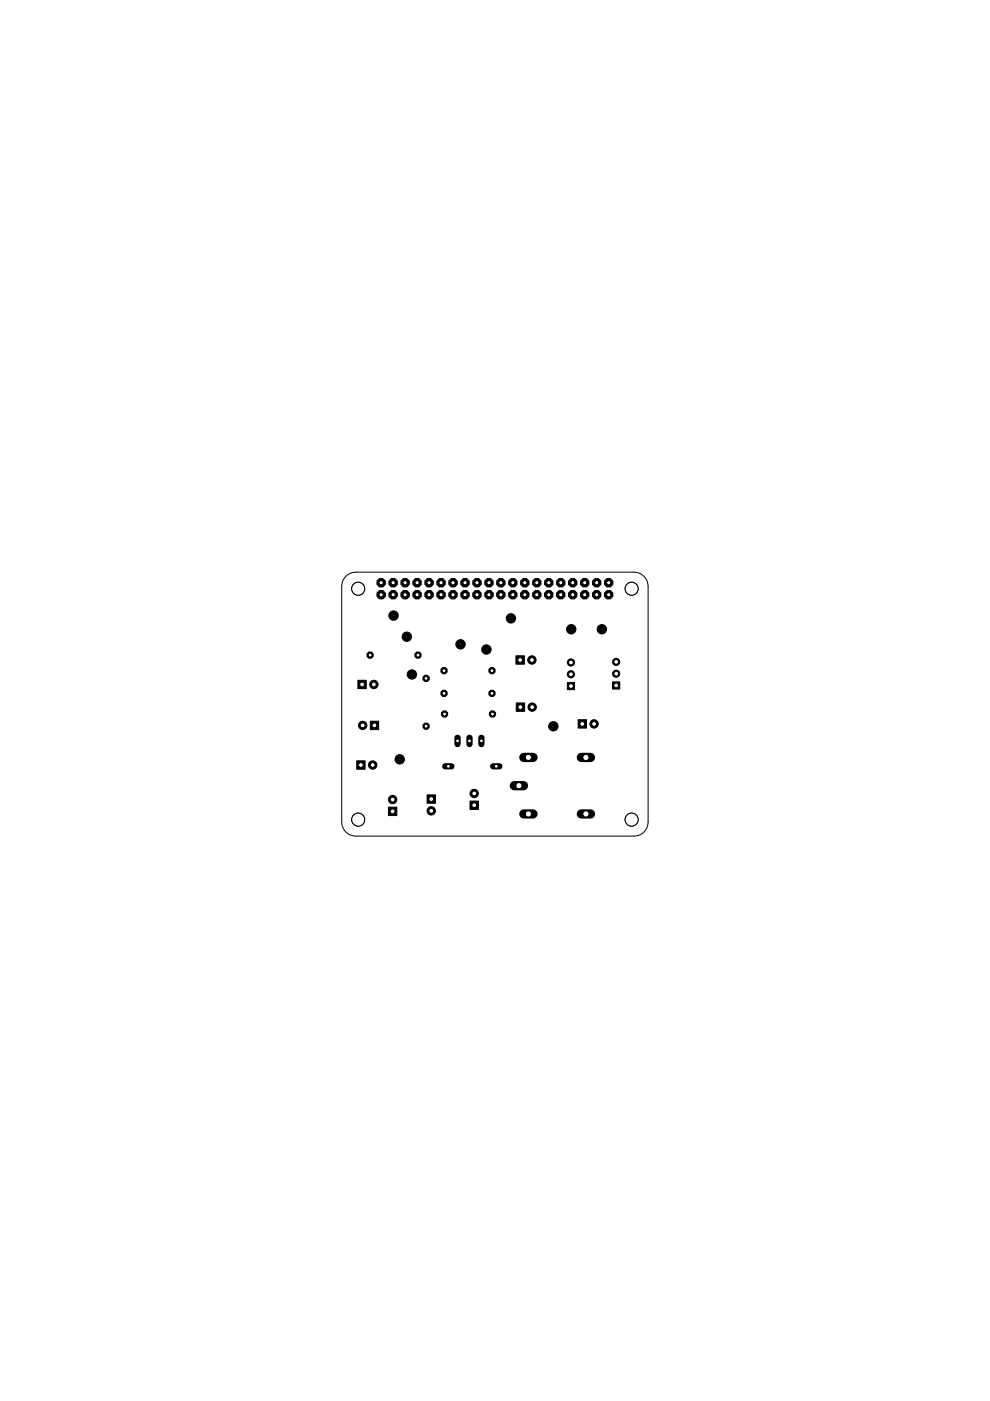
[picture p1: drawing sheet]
<svg xmlns="http://www.w3.org/2000/svg" width="210mm" height="297mm" viewBox="0 0 210 297" stroke-linecap="round" stroke-linejoin="round" font-family="sans-serif">
<path d="M75.9 144.2h1.8v1.8h-1.8z" fill="#000" stroke="#000" stroke-width=".21"/>
<circle cx="76.8" cy="145.1" r=".51" fill="#fff" stroke="#000" stroke-width=".21"/>
<circle cx="79.3" cy="145.1" r=".89" fill="#000" stroke="#000" stroke-width=".21"/>
<circle cx="79.3" cy="145.1" r=".51" fill="#fff" stroke="#000" stroke-width=".21"/>
<circle cx="80.8" cy="126.1" r=".96" fill="#000" stroke="#000" stroke-width=".21"/>
<circle cx="80.8" cy="126.1" r=".44" fill="#fff" stroke="#000" stroke-width=".21"/>
<circle cx="80.8" cy="123.5" r=".96" fill="#000" stroke="#000" stroke-width=".21"/>
<circle cx="80.8" cy="123.5" r=".44" fill="#fff" stroke="#000" stroke-width=".21"/>
<circle cx="83.4" cy="126.1" r=".96" fill="#000" stroke="#000" stroke-width=".21"/>
<circle cx="83.4" cy="126.1" r=".44" fill="#fff" stroke="#000" stroke-width=".21"/>
<circle cx="83.4" cy="123.5" r=".96" fill="#000" stroke="#000" stroke-width=".21"/>
<circle cx="83.4" cy="123.5" r=".44" fill="#fff" stroke="#000" stroke-width=".21"/>
<circle cx="85.9" cy="126.1" r=".96" fill="#000" stroke="#000" stroke-width=".21"/>
<circle cx="85.9" cy="126.1" r=".44" fill="#fff" stroke="#000" stroke-width=".21"/>
<circle cx="85.9" cy="123.5" r=".96" fill="#000" stroke="#000" stroke-width=".21"/>
<circle cx="85.9" cy="123.5" r=".44" fill="#fff" stroke="#000" stroke-width=".21"/>
<circle cx="88.4" cy="126.1" r=".96" fill="#000" stroke="#000" stroke-width=".21"/>
<circle cx="88.4" cy="126.1" r=".44" fill="#fff" stroke="#000" stroke-width=".21"/>
<circle cx="88.4" cy="123.5" r=".96" fill="#000" stroke="#000" stroke-width=".21"/>
<circle cx="88.4" cy="123.5" r=".44" fill="#fff" stroke="#000" stroke-width=".21"/>
<circle cx="91" cy="126.1" r=".96" fill="#000" stroke="#000" stroke-width=".21"/>
<circle cx="91" cy="126.1" r=".44" fill="#fff" stroke="#000" stroke-width=".21"/>
<circle cx="91" cy="123.5" r=".96" fill="#000" stroke="#000" stroke-width=".21"/>
<circle cx="91" cy="123.5" r=".44" fill="#fff" stroke="#000" stroke-width=".21"/>
<circle cx="93.5" cy="126.1" r=".96" fill="#000" stroke="#000" stroke-width=".21"/>
<circle cx="93.5" cy="126.1" r=".44" fill="#fff" stroke="#000" stroke-width=".21"/>
<circle cx="93.5" cy="123.5" r=".96" fill="#000" stroke="#000" stroke-width=".21"/>
<circle cx="93.5" cy="123.5" r=".44" fill="#fff" stroke="#000" stroke-width=".21"/>
<circle cx="96.1" cy="126.1" r=".96" fill="#000" stroke="#000" stroke-width=".21"/>
<circle cx="96.1" cy="126.1" r=".44" fill="#fff" stroke="#000" stroke-width=".21"/>
<circle cx="96.1" cy="123.5" r=".96" fill="#000" stroke="#000" stroke-width=".21"/>
<circle cx="96.1" cy="123.5" r=".44" fill="#fff" stroke="#000" stroke-width=".21"/>
<circle cx="98.6" cy="126.1" r=".96" fill="#000" stroke="#000" stroke-width=".21"/>
<circle cx="98.6" cy="126.1" r=".44" fill="#fff" stroke="#000" stroke-width=".21"/>
<circle cx="98.6" cy="123.5" r=".96" fill="#000" stroke="#000" stroke-width=".21"/>
<circle cx="98.6" cy="123.5" r=".44" fill="#fff" stroke="#000" stroke-width=".21"/>
<circle cx="101.1" cy="126.1" r=".96" fill="#000" stroke="#000" stroke-width=".21"/>
<circle cx="101.1" cy="126.1" r=".44" fill="#fff" stroke="#000" stroke-width=".21"/>
<circle cx="101.1" cy="123.5" r=".96" fill="#000" stroke="#000" stroke-width=".21"/>
<circle cx="101.1" cy="123.5" r=".44" fill="#fff" stroke="#000" stroke-width=".21"/>
<circle cx="103.7" cy="126.1" r=".96" fill="#000" stroke="#000" stroke-width=".21"/>
<circle cx="103.7" cy="126.1" r=".44" fill="#fff" stroke="#000" stroke-width=".21"/>
<circle cx="103.7" cy="123.5" r=".96" fill="#000" stroke="#000" stroke-width=".21"/>
<circle cx="103.7" cy="123.5" r=".44" fill="#fff" stroke="#000" stroke-width=".21"/>
<circle cx="106.2" cy="126.1" r=".96" fill="#000" stroke="#000" stroke-width=".21"/>
<circle cx="106.2" cy="126.1" r=".44" fill="#fff" stroke="#000" stroke-width=".21"/>
<circle cx="106.2" cy="123.5" r=".96" fill="#000" stroke="#000" stroke-width=".21"/>
<circle cx="106.2" cy="123.5" r=".44" fill="#fff" stroke="#000" stroke-width=".21"/>
<circle cx="108.7" cy="126.1" r=".96" fill="#000" stroke="#000" stroke-width=".21"/>
<circle cx="108.7" cy="126.1" r=".44" fill="#fff" stroke="#000" stroke-width=".21"/>
<circle cx="108.7" cy="123.5" r=".96" fill="#000" stroke="#000" stroke-width=".21"/>
<circle cx="108.7" cy="123.5" r=".44" fill="#fff" stroke="#000" stroke-width=".21"/>
<circle cx="111.3" cy="126.1" r=".96" fill="#000" stroke="#000" stroke-width=".21"/>
<circle cx="111.3" cy="126.1" r=".44" fill="#fff" stroke="#000" stroke-width=".21"/>
<circle cx="111.3" cy="123.5" r=".96" fill="#000" stroke="#000" stroke-width=".21"/>
<circle cx="111.3" cy="123.5" r=".44" fill="#fff" stroke="#000" stroke-width=".21"/>
<circle cx="113.8" cy="126.1" r=".96" fill="#000" stroke="#000" stroke-width=".21"/>
<circle cx="113.8" cy="126.1" r=".44" fill="#fff" stroke="#000" stroke-width=".21"/>
<circle cx="113.8" cy="123.5" r=".96" fill="#000" stroke="#000" stroke-width=".21"/>
<circle cx="113.8" cy="123.5" r=".44" fill="#fff" stroke="#000" stroke-width=".21"/>
<circle cx="116.4" cy="126.1" r=".96" fill="#000" stroke="#000" stroke-width=".21"/>
<circle cx="116.4" cy="126.1" r=".44" fill="#fff" stroke="#000" stroke-width=".21"/>
<circle cx="116.4" cy="123.5" r=".96" fill="#000" stroke="#000" stroke-width=".21"/>
<circle cx="116.4" cy="123.5" r=".44" fill="#fff" stroke="#000" stroke-width=".21"/>
<circle cx="118.9" cy="126.1" r=".96" fill="#000" stroke="#000" stroke-width=".21"/>
<circle cx="118.9" cy="126.1" r=".44" fill="#fff" stroke="#000" stroke-width=".21"/>
<circle cx="118.9" cy="123.5" r=".96" fill="#000" stroke="#000" stroke-width=".21"/>
<circle cx="118.9" cy="123.5" r=".44" fill="#fff" stroke="#000" stroke-width=".21"/>
<circle cx="121.4" cy="126.1" r=".96" fill="#000" stroke="#000" stroke-width=".21"/>
<circle cx="121.4" cy="126.1" r=".44" fill="#fff" stroke="#000" stroke-width=".21"/>
<circle cx="121.4" cy="123.5" r=".96" fill="#000" stroke="#000" stroke-width=".21"/>
<circle cx="121.4" cy="123.5" r=".44" fill="#fff" stroke="#000" stroke-width=".21"/>
<circle cx="124" cy="126.1" r=".96" fill="#000" stroke="#000" stroke-width=".21"/>
<circle cx="124" cy="126.1" r=".44" fill="#fff" stroke="#000" stroke-width=".21"/>
<circle cx="124" cy="123.5" r=".96" fill="#000" stroke="#000" stroke-width=".21"/>
<circle cx="124" cy="123.5" r=".44" fill="#fff" stroke="#000" stroke-width=".21"/>
<circle cx="126.5" cy="126.1" r=".96" fill="#000" stroke="#000" stroke-width=".21"/>
<circle cx="126.5" cy="126.1" r=".44" fill="#fff" stroke="#000" stroke-width=".21"/>
<circle cx="126.5" cy="123.5" r=".96" fill="#000" stroke="#000" stroke-width=".21"/>
<circle cx="126.5" cy="123.5" r=".44" fill="#fff" stroke="#000" stroke-width=".21"/>
<circle cx="129.1" cy="126.1" r=".96" fill="#000" stroke="#000" stroke-width=".21"/>
<circle cx="129.1" cy="126.1" r=".44" fill="#fff" stroke="#000" stroke-width=".21"/>
<circle cx="129.1" cy="123.5" r=".96" fill="#000" stroke="#000" stroke-width=".21"/>
<circle cx="129.1" cy="123.5" r=".44" fill="#fff" stroke="#000" stroke-width=".21"/>
<path d="M109.4 139h1.8v1.8h-1.8z" fill="#000" stroke="#000" stroke-width=".21"/>
<circle cx="110.3" cy="139.9" r=".51" fill="#fff" stroke="#000" stroke-width=".21"/>
<circle cx="112.8" cy="139.9" r=".89" fill="#000" stroke="#000" stroke-width=".21"/>
<circle cx="112.8" cy="139.9" r=".51" fill="#fff" stroke="#000" stroke-width=".21"/>
<path d="M75.6 161.3h1.8v1.8h-1.8z" fill="#000" stroke="#000" stroke-width=".21"/>
<circle cx="76.5" cy="162.2" r=".51" fill="#fff" stroke="#000" stroke-width=".21"/>
<circle cx="79" cy="162.2" r=".89" fill="#000" stroke="#000" stroke-width=".21"/>
<circle cx="79" cy="162.2" r=".51" fill="#fff" stroke="#000" stroke-width=".21"/>
<path d="M109.5 149h1.7v1.8h-1.7z" fill="#000" stroke="#000" stroke-width=".21"/>
<circle cx="110.3" cy="149.9" r=".51" fill="#fff" stroke="#000" stroke-width=".21"/>
<circle cx="112.8" cy="149.9" r=".89" fill="#000" stroke="#000" stroke-width=".21"/>
<circle cx="112.8" cy="149.9" r=".51" fill="#fff" stroke="#000" stroke-width=".21"/>
<path d="M129.9 144.6h1.5v1.5h-1.5z" fill="#000" stroke="#000" stroke-width=".21"/>
<circle cx="130.6" cy="145.3" r=".51" fill="#fff" stroke="#000" stroke-width=".21"/>
<circle cx="130.6" cy="142.8" r=".76" fill="#000" stroke="#000" stroke-width=".21"/>
<circle cx="130.6" cy="142.8" r=".51" fill="#fff" stroke="#000" stroke-width=".21"/>
<circle cx="130.6" cy="140.3" r=".76" fill="#000" stroke="#000" stroke-width=".21"/>
<circle cx="130.6" cy="140.3" r=".51" fill="#fff" stroke="#000" stroke-width=".21"/>
<path d="M120.3 144.7h1.5v1.5h-1.5z" fill="#000" stroke="#000" stroke-width=".21"/>
<circle cx="121.1" cy="145.5" r=".51" fill="#fff" stroke="#000" stroke-width=".21"/>
<circle cx="121.1" cy="143" r=".76" fill="#000" stroke="#000" stroke-width=".21"/>
<circle cx="121.1" cy="143" r=".51" fill="#fff" stroke="#000" stroke-width=".21"/>
<circle cx="121.1" cy="140.5" r=".76" fill="#000" stroke="#000" stroke-width=".21"/>
<circle cx="121.1" cy="140.5" r=".51" fill="#fff" stroke="#000" stroke-width=".21"/>
<path d="M122.6 152.6h1.8v1.8h-1.8z" fill="#000" stroke="#000" stroke-width=".21"/>
<circle cx="123.5" cy="153.5" r=".51" fill="#fff" stroke="#000" stroke-width=".21"/>
<circle cx="126" cy="153.5" r=".89" fill="#000" stroke="#000" stroke-width=".21"/>
<circle cx="126" cy="153.5" r=".51" fill="#fff" stroke="#000" stroke-width=".21"/>
<path d="M78.5 152.9h1.8v1.8h-1.8z" fill="#000" stroke="#000" stroke-width=".21"/>
<circle cx="79.4" cy="153.8" r=".51" fill="#fff" stroke="#000" stroke-width=".21"/>
<circle cx="76.9" cy="153.8" r=".89" fill="#000" stroke="#000" stroke-width=".21"/>
<circle cx="76.9" cy="153.8" r=".51" fill="#fff" stroke="#000" stroke-width=".21"/>
<path d="M99.7 169.8h1.7v1.8h-1.7z" fill="#000" stroke="#000" stroke-width=".21"/>
<circle cx="100.5" cy="170.7" r=".51" fill="#fff" stroke="#000" stroke-width=".21"/>
<circle cx="100.5" cy="168.2" r=".89" fill="#000" stroke="#000" stroke-width=".21"/>
<circle cx="100.5" cy="168.2" r=".51" fill="#fff" stroke="#000" stroke-width=".21"/>
<path d="M109.1 166.6h1.9" fill="none" stroke="#000" stroke-width="2"/>
<circle cx="110" cy="166.6" r=".66" fill="#fff" stroke="#000" stroke-width=".21"/>
<path d="M111.1 160.6h1.9" fill="none" stroke="#000" stroke-width="2"/>
<circle cx="112" cy="160.6" r=".66" fill="#fff" stroke="#000" stroke-width=".21"/>
<path d="M111.1 172.6h1.9" fill="none" stroke="#000" stroke-width="2"/>
<circle cx="112" cy="172.6" r=".66" fill="#fff" stroke="#000" stroke-width=".21"/>
<path d="M123.3 160.6h1.9" fill="none" stroke="#000" stroke-width="2"/>
<circle cx="124.2" cy="160.6" r=".66" fill="#fff" stroke="#000" stroke-width=".21"/>
<path d="M123.3 172.6h1.9" fill="none" stroke="#000" stroke-width="2"/>
<circle cx="124.2" cy="172.6" r=".66" fill="#fff" stroke="#000" stroke-width=".21"/>
<path d="M99.5 156.4v1.4" fill="none" stroke="#000" stroke-width="1.3"/>
<circle cx="99.5" cy="157.1" r=".4" fill="#fff" stroke="#000" stroke-width=".21"/>
<path d="M102.1 156.4v1.4" fill="none" stroke="#000" stroke-width="1.3"/>
<circle cx="102.1" cy="157.1" r=".4" fill="#fff" stroke="#000" stroke-width=".21"/>
<path d="M97 156.4v1.4" fill="none" stroke="#000" stroke-width="1.3"/>
<circle cx="97" cy="157.1" r=".4" fill="#fff" stroke="#000" stroke-width=".21"/>
<circle cx="94.1" cy="142.2" r=".71" fill="#000" stroke="#000" stroke-width=".21"/>
<circle cx="94.1" cy="142.2" r=".4" fill="#fff" stroke="#000" stroke-width=".21"/>
<circle cx="104.3" cy="142.2" r=".71" fill="#000" stroke="#000" stroke-width=".21"/>
<circle cx="104.3" cy="142.2" r=".4" fill="#fff" stroke="#000" stroke-width=".21"/>
<circle cx="88.6" cy="138.9" r=".71" fill="#000" stroke="#000" stroke-width=".21"/>
<circle cx="88.6" cy="138.9" r=".4" fill="#fff" stroke="#000" stroke-width=".21"/>
<circle cx="78.5" cy="138.9" r=".71" fill="#000" stroke="#000" stroke-width=".21"/>
<circle cx="78.5" cy="138.9" r=".4" fill="#fff" stroke="#000" stroke-width=".21"/>
<circle cx="94.1" cy="147" r=".71" fill="#000" stroke="#000" stroke-width=".21"/>
<circle cx="94.1" cy="147" r=".4" fill="#fff" stroke="#000" stroke-width=".21"/>
<circle cx="104.3" cy="147" r=".71" fill="#000" stroke="#000" stroke-width=".21"/>
<circle cx="104.3" cy="147" r=".4" fill="#fff" stroke="#000" stroke-width=".21"/>
<circle cx="90.3" cy="143.8" r=".71" fill="#000" stroke="#000" stroke-width=".21"/>
<circle cx="90.3" cy="143.8" r=".4" fill="#fff" stroke="#000" stroke-width=".21"/>
<circle cx="90.3" cy="154" r=".71" fill="#000" stroke="#000" stroke-width=".21"/>
<circle cx="90.3" cy="154" r=".4" fill="#fff" stroke="#000" stroke-width=".21"/>
<path d="M90.6 168.5h1.7v1.8h-1.7z" fill="#000" stroke="#000" stroke-width=".21"/>
<circle cx="91.4" cy="169.4" r=".51" fill="#fff" stroke="#000" stroke-width=".21"/>
<circle cx="91.4" cy="171.9" r=".89" fill="#000" stroke="#000" stroke-width=".21"/>
<circle cx="91.4" cy="171.9" r=".51" fill="#fff" stroke="#000" stroke-width=".21"/>
<circle cx="94.3" cy="151.4" r=".71" fill="#000" stroke="#000" stroke-width=".21"/>
<circle cx="94.3" cy="151.4" r=".4" fill="#fff" stroke="#000" stroke-width=".21"/>
<circle cx="104.4" cy="151.4" r=".71" fill="#000" stroke="#000" stroke-width=".21"/>
<circle cx="104.4" cy="151.4" r=".4" fill="#fff" stroke="#000" stroke-width=".21"/>
<path d="M104.6 162.5h1.3" fill="none" stroke="#000" stroke-width="1.3"/>
<circle cx="105.2" cy="162.5" r=".4" fill="#fff" stroke="#000" stroke-width=".21"/>
<path d="M94.4 162.5h1.3" fill="none" stroke="#000" stroke-width="1.3"/>
<circle cx="95.1" cy="162.5" r=".4" fill="#fff" stroke="#000" stroke-width=".21"/>
<path d="M82.4 171.1h1.7v1.8h-1.7z" fill="#000" stroke="#000" stroke-width=".21"/>
<circle cx="83.2" cy="172" r=".51" fill="#fff" stroke="#000" stroke-width=".21"/>
<circle cx="83.2" cy="169.5" r=".89" fill="#000" stroke="#000" stroke-width=".21"/>
<circle cx="83.2" cy="169.5" r=".51" fill="#fff" stroke="#000" stroke-width=".21"/>
<circle cx="86.3" cy="135" r=".99" fill="#000" stroke="#000" stroke-width=".21"/>
<circle cx="86.3" cy="135" r=".17" fill="#fff" stroke="#000" stroke-width=".21"/>
<circle cx="127.6" cy="133.4" r=".99" fill="#000" stroke="#000" stroke-width=".21"/>
<circle cx="127.6" cy="133.4" r=".17" fill="#fff" stroke="#000" stroke-width=".21"/>
<circle cx="121.1" cy="133.4" r=".99" fill="#000" stroke="#000" stroke-width=".21"/>
<circle cx="121.1" cy="133.4" r=".17" fill="#fff" stroke="#000" stroke-width=".21"/>
<circle cx="103.1" cy="137.7" r=".99" fill="#000" stroke="#000" stroke-width=".21"/>
<circle cx="103.1" cy="137.7" r=".17" fill="#fff" stroke="#000" stroke-width=".21"/>
<circle cx="117.3" cy="154" r=".99" fill="#000" stroke="#000" stroke-width=".21"/>
<circle cx="117.3" cy="154" r=".17" fill="#fff" stroke="#000" stroke-width=".21"/>
<circle cx="84.8" cy="161" r=".99" fill="#000" stroke="#000" stroke-width=".21"/>
<circle cx="84.8" cy="161" r=".17" fill="#fff" stroke="#000" stroke-width=".21"/>
<circle cx="83.4" cy="130.5" r=".99" fill="#000" stroke="#000" stroke-width=".21"/>
<circle cx="83.4" cy="130.5" r=".17" fill="#fff" stroke="#000" stroke-width=".21"/>
<circle cx="108.3" cy="131.1" r=".99" fill="#000" stroke="#000" stroke-width=".21"/>
<circle cx="108.3" cy="131.1" r=".17" fill="#fff" stroke="#000" stroke-width=".21"/>
<circle cx="87.3" cy="143" r=".99" fill="#000" stroke="#000" stroke-width=".21"/>
<circle cx="87.3" cy="143" r=".17" fill="#fff" stroke="#000" stroke-width=".21"/>
<circle cx="97.6" cy="136.6" r=".99" fill="#000" stroke="#000" stroke-width=".21"/>
<circle cx="97.6" cy="136.6" r=".17" fill="#fff" stroke="#000" stroke-width=".21"/>
<g fill="none" stroke="#000" stroke-width=".21">
<path d="M73.3 122.2l1.2-.7 1-.2h58.9a3 3 0 0 1 3 3v50a3 3 0 0 1-3 3h-58.9a2.96 2.96 0 0 1-3-3v-50l.3-1.3z"/>
<circle cx="75.9" cy="124.8" r="1.38"/>
</g>
<circle cx="75.9" cy="124.8" r="1.38" fill="#fff" stroke="#000" stroke-width=".21"/>
<circle cx="133.9" cy="124.8" r="1.38" fill="none" stroke="#000" stroke-width=".21"/>
<circle cx="133.9" cy="124.8" r="1.38" fill="#fff" stroke="#000" stroke-width=".21"/>
<circle cx="75.9" cy="173.8" r="1.38" fill="none" stroke="#000" stroke-width=".21"/>
<circle cx="75.9" cy="173.8" r="1.38" fill="#fff" stroke="#000" stroke-width=".21"/>
<circle cx="133.9" cy="173.8" r="1.38" fill="none" stroke="#000" stroke-width=".21"/>
<circle cx="133.9" cy="173.8" r="1.38" fill="#fff" stroke="#000" stroke-width=".21"/>
</svg>
